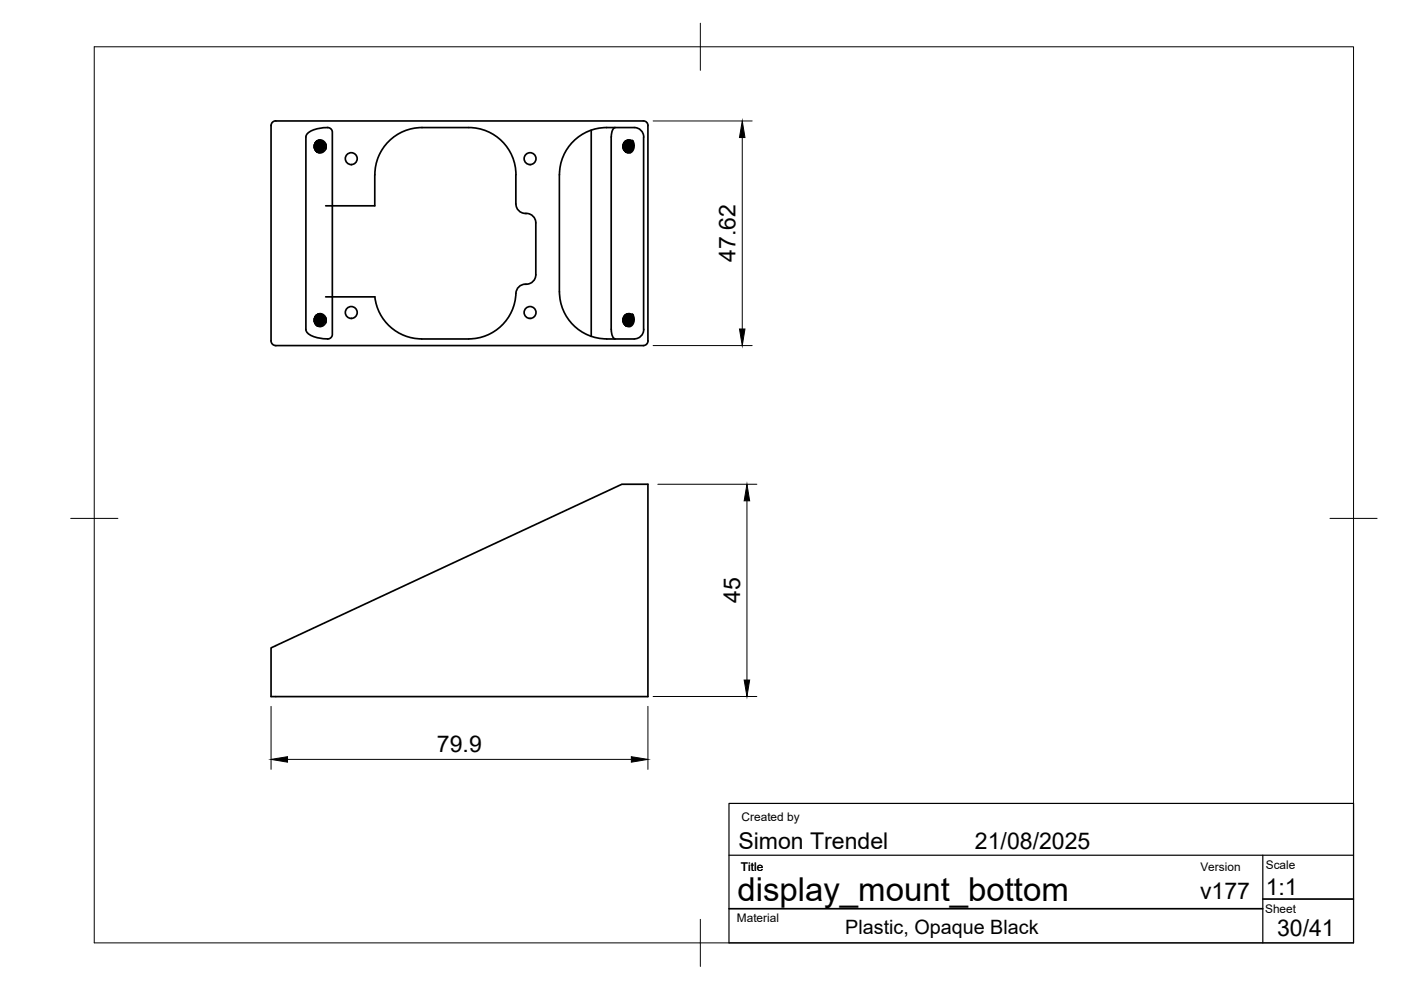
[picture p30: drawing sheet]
<svg xmlns="http://www.w3.org/2000/svg" width="297mm" height="210mm" viewBox="0 0 297 210" stroke-linecap="round" stroke-linejoin="round" font-family="sans-serif">
<defs><g id="words">
<text font-size="7" x="156.4" y="191.1">display_mount_bottom</text>
<g font-size="4.9">
<text x="155.9" y="55.5" transform="rotate(-90 155.9 55.5)">47.62</text>
<text x="156.9" y="127.8" transform="rotate(-90 156.9 127.8)">45</text>
<text x="92.6" y="159.5">79.9</text>
<text x="156.5" y="180">Simon Trendel</text>
<text x="206.7" y="180">21/08/2025</text>
<text x="254.4" y="190.6">v177</text>
<text x="268.4" y="189.7">1:1</text>
<text x="270.8" y="198.4">30/41</text>
</g>
<text font-size="4.2" x="179.2" y="198">Plastic, Opaque Black</text>
<g font-size="2.5">
<text x="157.2" y="174.2">Created by</text>
<text x="157.1" y="184.6">Title</text>
<text x="254.5" y="184.6">Version</text>
<text x="268.4" y="184.3">Scale</text>
<text x="156.2" y="195.5">Material</text>
<text x="268.2" y="193.5">Sheet</text>
</g>
</g></defs>
<!-- layer: Visible -->
<g fill="none" stroke="#000" stroke-width=".36">
<path d="M57.5 26.6v45.7M58.5 25.6h77.9M58.5 25.6a1.01 1.01 0 0 0-1 1M66.6 30.8v.5M66.7 30.7l-.1 .7M66.7 30.5l.2 .5-.2 .6M66.8 30.4l.1 .8-.2 .5M66.9 30.2l.2 .6-.2 1 .2-1-.3-.5M67 30.1l.2 .5 .1 .6-.4 .7M67 30.1l.2 .4 .1 .7-.3 .8M67 30.1a1.34 1.34 0 0 0 0 1.9M67.1 30l.3 .5 .1 .7-.5 .8"/>
<path d="M67.1 30l.3 .5 .1 .6-.2 .7-.2 .3M67.1 32.1l.4-.4 .2-.5-.1-.6-.4-.6 .5 .5 .1 .7-.2 .5-.5 .4M67.3 29.9l.5 .7 .1 .6-.2 .6-.5 .4M67.3 29.9l.5 .5 .2 .8-.3 .6-.5 .4M67.4 29.8l.5 .4 .2 1-.2 .6-.6 .5M67.4 29.8l.6 .5 .2 .9-.3 .6-.6 .5h.6l.4-.2 .5-.9v-.6l-.3-.5-.7-.3-.8 .3 .4-.3 .8-.1 .6 .4 .3 .6v.6l-.3 .7-.6 .4-.8-.1-.4-.3M67.5 29.8l.6 .5 .2 .9-.2 .6-.7 .5M67.5 29.8l.7 .4 .2 1-.3 .7-.7 .4M67.6 29.8l.7 .5 .2 .9-.2 .6-.8 .5M67.6 29.8l.8 .4 .2 1-.4 .7-.7 .4M67.7 29.8l.4 .1 .4 .3 .2 1-.4 .8-.7 .3M69.1 30.6l-.1 1.1"/>
<path d="M69.4 27l.7 .3 .4 .6v35M69.5 27a5.7 5.7 0 0 0-4.6 1.6v41.3a2.93 2.93 0 0 0 2.8 1.8l1.8 .2M79.5 37.1v6.5h-10.5M79.5 37a10 10 0 0 1 10-10h9.9a10 10 0 0 1 10 10M109.4 37.1v6.2M118.6 37.1v24.8M125.3 27.6v43.7M128.6 27h5.9a2 2 0 0 1 2 2v40.9a1.96 1.96 0 0 1-2 2h-5.9M128.6 27a10 10 0 0 0-10 10M130.4 27a1.38 1.38 0 0 0-.8 1.4v41.5a2.13 2.13 0 0 0 .8 2M132.1 30.8v.5M132.1 30.7v.7"/>
<path d="M132.2 30.5l.1 .7-.1 .4M132.2 30.4l.2 .8-.2 .5M132.3 30.2l.3 .7-.3 .9 .2-1-.2-.5M132.4 30.1l.3 .6v.5l-.3 .7M132.4 30.1l.3 .4 .1 .7-.4 .8M132.5 30.1a1.34 1.34 0 0 0 0 1.9M132.5 30.1l.4-.3h.6l.5 .4 .3 .7-.1 .7-.4 .5-.5 .2h-.5M132.5 30l.4 .9-.1 .8a.3 .3 0 0 0-.3 .4 .3 .3 0 0 0 .4 .2l.5 .1 .6-.2 .3-.6 .2-.7a1.1 1.1 0 0 0-1.5-1.2l-.5 .4M132.5 30l.4 .5 .1 .6-.2 .6-.3 .4M132.6 29.9l.4 .5 .2 .8-.2 .5-.4 .4M132.7 29.9l.4 .6 .1 .6-.2 .6-.4 .4M132.7 29.9l.6 .6 .1 .7-.2 .6-.5 .4"/>
<path d="M132.8 29.9l.5 .5 .1 .7-.2 .7-.5 .4M132.8 29.8l.6 .5 .2 .9-.3 .7-.5 .4M132.9 29.8l.6 .5 .1 .8-.3 .8-.5 .4M132.9 29.8l.7 .5 .2 .9-.3 .6-.7 .5M133 29.8l.6 .4 .3 .9-.4 .8-.6 .4M133.1 29.8l.7 .4 .2 1-.3 .6-.8 .5M133.1 29.8l.6 .3 .4 1-.4 .8-.7 .4M133.2 29.8l.8 .4 .2 1-.4 .8-.7 .3M134.1 29.8l.1 .1M136.4 25.6a1.01 1.01 0 0 1 1 1M137.4 26.6v45.7M109.4 43.2a2.28 2.28 0 0 0 2.7 2.1 2 2 0 0 1 1.5 1.9"/>
<path d="M113.6 47.3v11a2.05 2.05 0 0 1-2.2 2M57.5 72.3a1.01 1.01 0 0 0 1 1h77.9a1.01 1.01 0 0 0 1-1M66.6 67.6v.5M66.7 67.5l-.1 .7M66.7 67.3l.2 .6-.2 .5M66.8 67.2l.1 .8-.2 .5M66.9 67l.2 .6-.2 1 .2-1-.3-.5M66.9 68.8l.4-.8-.1-.6-.2-.4 .3 .7-.1 .8-.2 .3M67 66.9a1.34 1.34 0 0 0 0 1.9M67 68.9l.5-.9-.1-.6-.3-.5 .3 .3 .1 .5-.1 .7-.3 .5M67.1 69l.4-.5 .2-.5-.1-.6-.4-.6 .5 .5 .1 .7-.2 .6-.5 .4M67.3 66.7l.5 .5 .2 .8-.3 .6-.5 .4 .5-.4 .2-.6-.1-.6-.5-.7"/>
<path d="M67.4 66.7l.5 .3 .2 1-.2 .7-.6 .4M67.4 66.7l.6 .5 .2 .8-.3 .7-.6 .4h.6l.4-.2 .5-.9v-.5l-.3-.5-.7-.4-.8 .3 .4-.3 .8-.1 .6 .4 .3 .6v.6l-.2 .5-.6 .5-.6 .1-.7-.4M67.5 66.6l.6 .5 .2 .9-.2 .7-.7 .4M67.5 66.6l.7 .5 .2 .9-.3 .7-.7 .4M67.6 66.6l.4 .2 .3 .3 .2 .9-.2 .7-.8 .4M67.6 66.6l.8 .5 .2 .9-.4 .8-.7 .3M67.7 66.6l.4 .1 .4 .3 .2 1-.4 .8-.7 .3M69 62.9h1.5M69.1 67.5l-.1 1M70.5 62.9v8.1l-.4 .6-.7 .3M111.4 60.3a2.01 2.01 0 0 0-2 1.9 10 10 0 0 1-10 9.7h-10a10 10 0 0 1-9.9-9h-9M118.6 61.9a10 10 0 0 0 10 10"/>
<path d="M132.1 67.6v.5M132.1 67.5v.7M132.2 67.3l.1 .7-.1 .4M132.2 67.2l.2 .8-.2 .5M132.3 67l.3 .7-.3 .9 .2-1-.2-.5M132.4 67l.3 .5v.5l-.3 .8M132.4 66.9l.3 .4 .1 .7-.4 .8M132.5 66.9a1.34 1.34 0 0 0 0 1.9M132.5 66.9l.4-.3 .6 .1 .5 .3 .3 .7-.1 .7-.4 .5-.5 .2h-.5M132.5 66.9l.4 .8-.1 .9a.3 .3 0 0 0-.3 .3 .3 .3 0 0 0 .4 .2l.5 .2 .6-.3 .3-.6 .2-.7a1.1 1.1 0 0 0-1.5-1.1l-.5 .3M132.5 66.8l.4 .5 .1 .6-.5 1M132.6 66.8l.4 .4 .2 .8-.2 .5-.4 .5"/>
<path d="M132.7 66.8l.4 .5 .1 .6-.2 .7-.4 .4M132.7 66.7l.6 .6 .1 .7-.2 .6-.5 .4 .5-.3 .2-.8-.1-.7-.5-.5M132.8 66.7l.6 .4 .2 .9-.3 .7-.5 .4M132.9 66.7l.6 .5 .1 .7-.3 .8-.5 .4M132.9 66.6l.7 .5 .2 .9-.3 .7-.7 .4M133 66.6l.6 .5 .3 .8-.4 .9-.6 .3M133.1 66.6l.7 .4 .2 1-.3 .7-.8 .4M133.1 66.6l.6 .3 .4 1-.4 .9-.7 .3M133.2 66.6l.8 .4 .2 1-.4 .8-.7 .3M134.1 66.6l.1 .2M57.5 137.4l74.3-34.7h5.6v45h-79.9z"/>
<circle cx="74.5" cy="33.6" r="1.26"/>
<circle cx="112.4" cy="33.6" r="1.26"/>
<circle cx="74.5" cy="66.3" r="1.26"/>
<circle cx="112.4" cy="66.3" r="1.26"/>
</g>
<!-- layer: BORDER -->
<path d="M20 9.9h267v190h-267zM148.5 4.9v10M15 109.9h10M282 109.9h10M148.5 194.9v10" fill="none" stroke="#000" stroke-width=".21"/>
<!-- layer: TITLEBLOCK -->
<path d="M154.6 170.3h132.4v29.6h-132.4zM154.6 181.3h132.4M267.7 181.3v18.6" fill="none" stroke="#000" stroke-width=".25"/>
<path d="M154.6 192.7h113.1M267.7 190.6h19.3" fill="none" stroke="#000" stroke-width=".36"/>
<!-- layer: FD_Dimensions -->
<path d="M138.5 25.6h21M157.4 29.2v40.6M138.5 73.3h21M139.5 102.7h21M158.4 106.2v38M57.5 149.8v13.3M137.4 149.8v13.3M138.5 147.7h22M61 161h72.9" fill="none" stroke="#000" stroke-width=".21"/>
<path d="M157.4 25.6l.5 3.6h-1.1zM156.8 69.8h1.1l-.5 3.5zM158.4 102.7l.5 3.5h-1.1zM157.8 144.2h1.1l-.5 3.5zM57.5 161l3.5-.6v1.2zM133.9 160.4l3.5 .6-3.5 .6z" fill="#000" stroke="#000" stroke-width=".21"/>
<use href="#words"/>
</svg>
